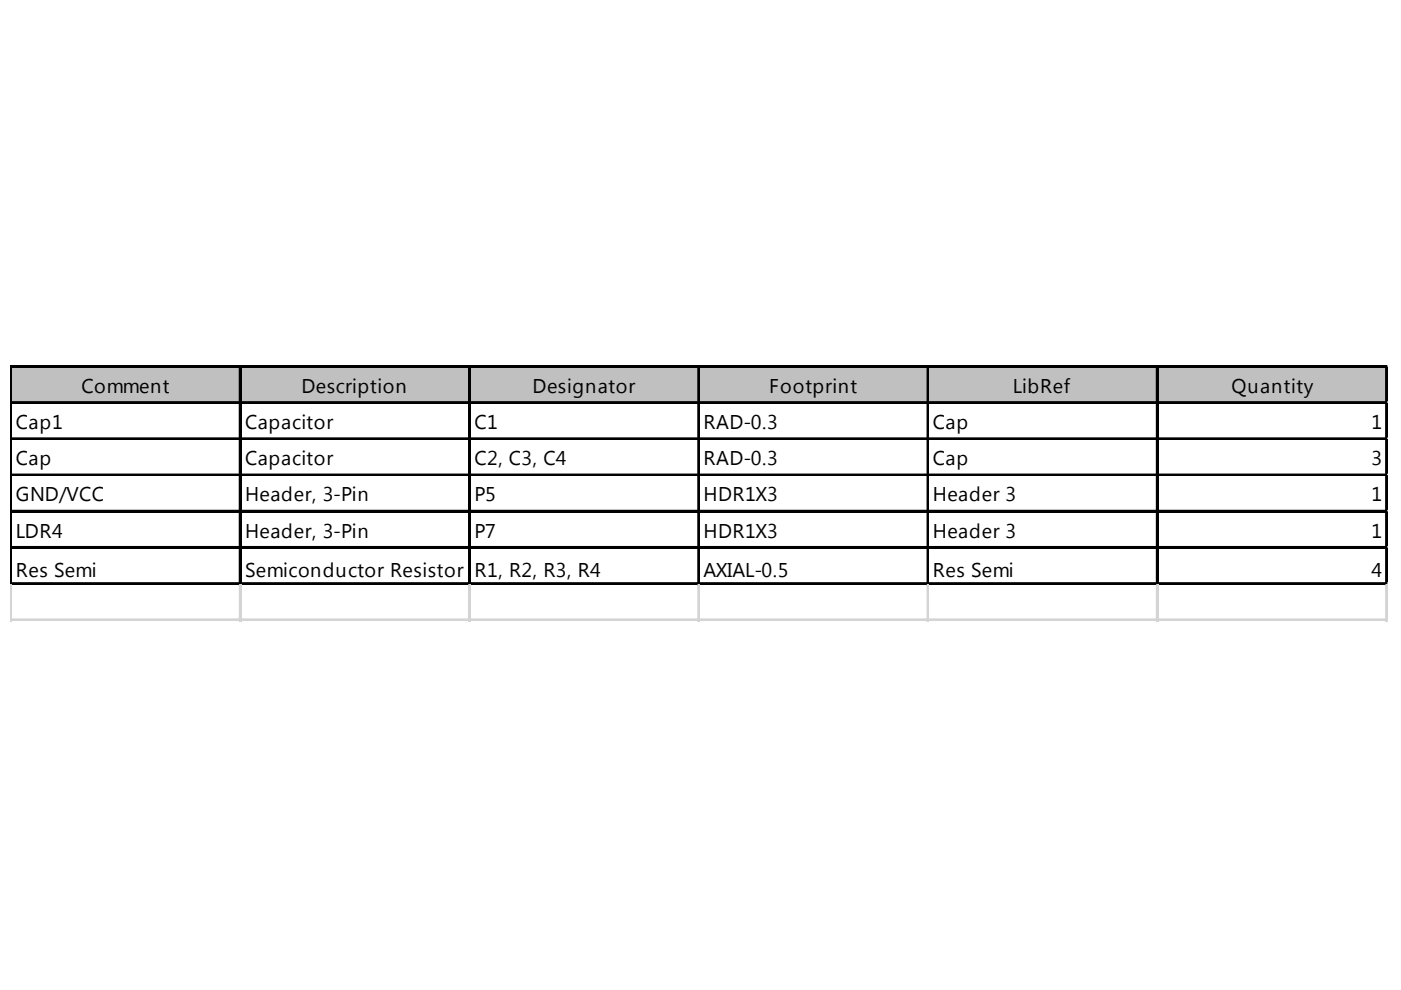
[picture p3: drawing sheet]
<svg xmlns="http://www.w3.org/2000/svg" width="297mm" height="210mm" viewBox="0 0 297 210" stroke-linecap="round" stroke-linejoin="round" font-family="sans-serif">
<defs><g id="words">
<g font-size="4.2">
<text x="17.2" y="83.3">Comment</text>
<text x="63.9" y="83.3">Description</text>
<text x="112.9" y="83.3">Designator</text>
<text x="163.1" y="83.3">Footprint</text>
<text x="214.8" y="83.3">LibRef</text>
<text x="261.1" y="83.3">Quantity</text>
<text x="3.4" y="91">Cap1</text>
<text x="52" y="91">Capacitor</text>
<text x="100.6" y="91">C1</text>
<text x="149.2" y="91">RAD-0.3</text>
<text x="197.8" y="91">Cap</text>
<text x="290.8" y="91">1</text>
<text x="3.4" y="98.6">Cap</text>
<text x="52" y="98.6">Capacitor</text>
<text x="100.6" y="98.6">C2, C3, C4</text>
<text x="149.2" y="98.6">RAD-0.3</text>
<text x="197.8" y="98.6">Cap</text>
<text x="290.8" y="98.6">3</text>
<text x="3.4" y="106.3">GND/VCC</text>
<text x="52" y="106.3">Header, 3-Pin</text>
<text x="100.6" y="106.3">P5</text>
<text x="149.2" y="106.3">HDR1X3</text>
<text x="197.8" y="106.3">Header 3</text>
<text x="290.8" y="106.3">1</text>
<text x="3.4" y="114">LDR4</text>
<text x="52" y="114">Header, 3-Pin</text>
<text x="100.6" y="114">P7</text>
<text x="149.2" y="114">HDR1X3</text>
<text x="197.8" y="114">Header 3</text>
<text x="290.8" y="114">1</text>
<text x="3.4" y="122.4">Res Semi</text>
<text x="52" y="122.4">Semiconductor Resistor</text>
<text x="100.6" y="122.4">R1, R2, R3, R4</text>
<text x="149.2" y="122.4">AXIAL-0.5</text>
<text x="197.8" y="122.4">Res Semi</text>
<text x="290.8" y="122.4">4</text>
</g>
</g></defs>
<path d="M2.5 77.9h291.7v7.7h-291.7z" fill="#c0c0c0"/>
<g fill="none" stroke="#000" stroke-width=".39">
<path d="M2.2 77.6v46.4M2.4 77.6v46.4M2.6 77.6h291.6M50.8 78v46M51 78v46M99.4 78v46M99.6 78v46M148 78v46M148.2 78v46M196.6 78v46M196.8 78v46M245.3 78v46"/>
<path d="M245.4 78v46M293.9 78v46M294.1 78v46M2.6 85.2h291.6M2.6 92.9h291.6M2.6 100.6h291.6M2.6 108.3h291.6M2.6 116h291.6M2.6 123.6h291.6"/>
</g>
<path d="M2.6 77.8h291.6M2.6 85.4h291.6M2.6 93.1h291.6M2.6 100.8h291.6M2.6 108.5h291.6M2.6 116.1h291.6M2.6 123.8h291.6" fill="none" stroke="#000" stroke-width=".38"/>
<g fill="none" stroke="#d4d4d4" stroke-width=".39">
<path d="M294.2 77.6h.1M2.2 124v7.7M2.4 124v7.7M50.8 124v7.7M51 124v7.7M99.4 124v7.7M99.6 124v7.7M148 124v7.7M148.2 124v7.7M196.6 124v7.7M196.8 124v7.7M245.3 124v7.7"/>
<path d="M245.4 124v7.7M293.9 124v7.7M294.1 124v7.7"/>
</g>
<path d="M294.2 77.6l.1 .4z" fill="#d4d4d4"/>
<path d="M294.2 85.2h.1" fill="none" stroke="#d4d4d4" stroke-width=".39"/>
<path d="M294.2 85.2l.1 .4z" fill="#d4d4d4"/>
<path d="M294.2 92.9h.1" fill="none" stroke="#d4d4d4" stroke-width=".39"/>
<path d="M294.2 92.9l.1 .4z" fill="#d4d4d4"/>
<path d="M294.2 100.6h.1" fill="none" stroke="#d4d4d4" stroke-width=".39"/>
<path d="M294.2 100.6l.1 .4z" fill="#d4d4d4"/>
<path d="M294.2 108.3h.1" fill="none" stroke="#d4d4d4" stroke-width=".39"/>
<path d="M294.2 108.3l.1 .4z" fill="#d4d4d4"/>
<path d="M294.2 116h.1" fill="none" stroke="#d4d4d4" stroke-width=".39"/>
<path d="M294.2 116l.1 .3z" fill="#d4d4d4"/>
<path d="M294.2 123.6h.1" fill="none" stroke="#d4d4d4" stroke-width=".39"/>
<path d="M294.2 123.6l.1 .4z" fill="#d4d4d4"/>
<path d="M2.2 131.3h292.1" fill="none" stroke="#d4d4d4" stroke-width=".39"/>
<path d="M2.2 131.5h292.1" fill="none" stroke="#d4d4d4" stroke-width=".38"/>
<use href="#words"/>
</svg>
